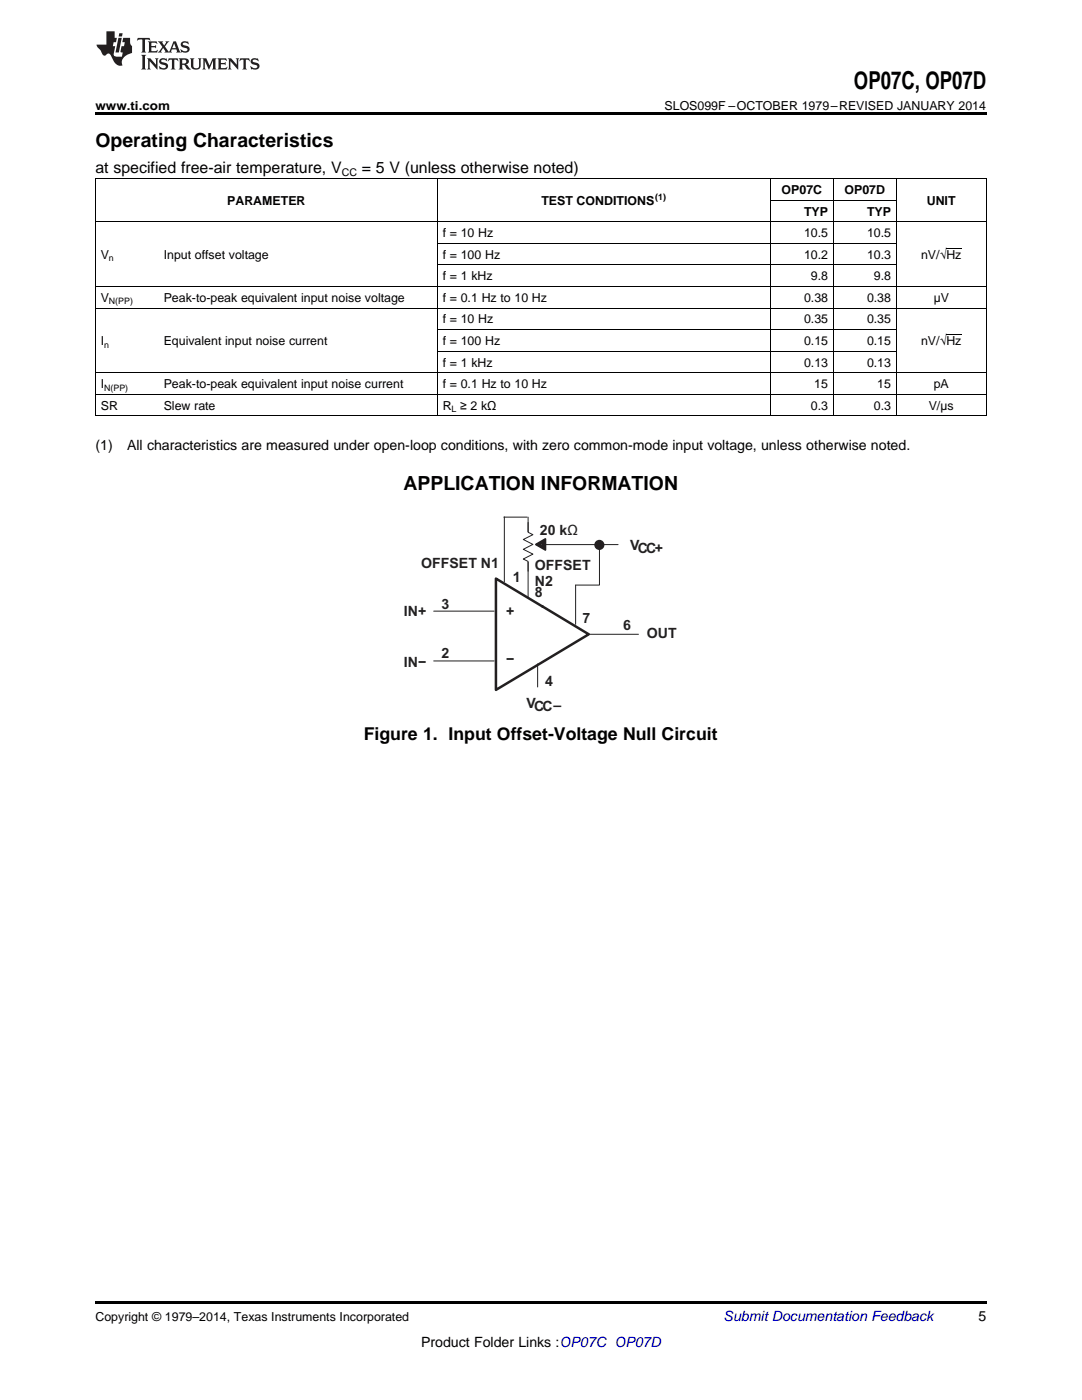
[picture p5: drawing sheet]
<svg xmlns="http://www.w3.org/2000/svg" width="216mm" height="279mm" viewBox="0 0 216 279" stroke-linecap="round" stroke-linejoin="round" font-family="sans-serif">
<defs><g id="words">
<text font-size="4.9" x="170.4" y="17.8">OP07C, OP07D</text>
<g font-size="3.9">
<text x="19" y="29.3">Operating Characteristics</text>
<text x="80.5" y="97.9">APPLICATION INFORMATION</text>
</g>
<text font-size="3.5" x="72.6" y="147.8">Figure 1. Input Offset-Voltage Null Circuit</text>
<g font-size="3.2">
<text x="19" y="34.4">at specified free-air temperature, V</text>
<text x="72.2" y="34.4">= 5 V (unless otherwise noted)</text>
</g>
<g font-size="2.8">
<text x="19" y="89.7">(1)</text>
<text x="25.4" y="89.7">All characteristics are measured under open-loop conditions, with zero common-mode input voltage, unless otherwise noted.</text>
<text x="195.3" y="263.6">5</text>
<text x="84" y="268.9">Product Folder Links :OP07C OP07D</text>
</g>
<g font-size="2.8" fill="#231f20">
<text x="107.7" y="106.7">20 kΩ</text>
<text x="84.1" y="113.4">OFFSET N1</text>
<text x="106.7" y="113.8">OFFSET</text>
<text x="125.7" y="109.7">VCC+</text>
<text x="102.3" y="116.1">1</text>
<text x="106.7" y="116.8">N2</text>
<text x="106.7" y="119.2">8</text>
<text x="80.6" y="123">IN+</text>
<text x="88.1" y="121.4">3</text>
<text x="101" y="123">+</text>
<text x="116.2" y="124.3">7</text>
<text x="124.4" y="125.8">6</text>
<text x="88.1" y="131.4">2</text>
<text x="129.1" y="127.3">OUT</text>
<text x="80.6" y="133.1">IN−</text>
<text x="101" y="132.4">−</text>
<text x="108.8" y="136.8">4</text>
<text x="105" y="141.2">VCC–</text>
</g>
<text font-size="2.8" fill="#0000c8" x="144.4" y="263.6">Submit Documentation Feedback</text>
<g font-size="2.5">
<text x="19" y="21.9">www.ti.com</text>
<text x="132.6" y="21.9">SLOS099F –OCTOBER 1979–REVISED JANUARY 2014</text>
<text x="45.3" y="40.9">PARAMETER</text>
<text x="108" y="40.9">TEST CONDITIONS</text>
<text x="156" y="38.7">OP07C</text>
<text x="168.5" y="38.7">OP07D</text>
<text x="184.9" y="40.9">UNIT</text>
<text x="88.3" y="47.3">f = 10 Hz</text>
<text x="160.4" y="43">TYP</text>
<text x="160.4" y="47.3">10.5</text>
<text x="173" y="43">TYP</text>
<text x="173" y="47.3">10.5</text>
<text x="20.1" y="51.6">V</text>
<text x="32.7" y="51.6">Input offset voltage</text>
<text x="88.3" y="51.6">f = 100 Hz</text>
<text x="160.4" y="51.6">10.2</text>
<text x="173" y="51.6">10.3</text>
<text x="183.8" y="51.6">nV/√Hz</text>
<text x="88.3" y="56">f = 1 kHz</text>
<text x="161.8" y="56">9.8</text>
<text x="174.4" y="56">9.8</text>
<text x="20.1" y="60.3">V</text>
<text x="32.7" y="60.3">Peak-to-peak equivalent input noise voltage</text>
<text x="88.3" y="60.3">f = 0.1 Hz to 10 Hz</text>
<text x="88.3" y="64.6">f = 10 Hz</text>
<text x="160.4" y="60.3">0.38</text>
<text x="160.4" y="64.6">0.35</text>
<text x="173" y="60.3">0.38</text>
<text x="173" y="64.6">0.35</text>
<text x="186.3" y="60.3">µV</text>
<text x="20.1" y="68.9">I</text>
<text x="32.7" y="68.9">Equivalent input noise current</text>
<text x="88.3" y="68.9">f = 100 Hz</text>
<text x="160.4" y="68.9">0.15</text>
<text x="173" y="68.9">0.15</text>
<text x="183.8" y="68.9">nV/√Hz</text>
<text x="20.1" y="77.5">I</text>
<text x="32.7" y="77.5">Peak-to-peak equivalent input noise current</text>
<text x="88.3" y="73.2">f = 1 kHz</text>
<text x="88.3" y="77.5">f = 0.1 Hz to 10 Hz</text>
<text x="160.4" y="73.2">0.13</text>
<text x="162.5" y="77.5">15</text>
<text x="173" y="73.2">0.13</text>
<text x="175" y="77.5">15</text>
<text x="186.3" y="77.5">pA</text>
<text x="20.1" y="81.8">SR</text>
<text x="32.7" y="81.8">Slew rate</text>
<text x="88.3" y="81.8">R ≥ 2 kΩ</text>
<text x="161.8" y="81.8">0.3</text>
<text x="174.4" y="81.8">0.3</text>
<text x="185.3" y="81.8">V/µs</text>
<text x="19" y="263.6">Copyright © 1979–2014, Texas Instruments Incorporated</text>
</g>
<text font-size="2.1" x="68.2" y="35.1">CC</text>
<g font-size="1.8">
<text x="130.8" y="39.9">(1)</text>
<text x="21.7" y="52.1">n</text>
<text x="21.7" y="60.7">N(PP)</text>
<text x="20.8" y="69.4">n</text>
<text x="20.8" y="78">N(PP)</text>
<text x="90.1" y="82.3">L</text>
</g>
</g></defs>
<path d="M19 259.7h177.8v.5h-177.8z" fill="#000"/>
<path d="M100.6 103.1v13M105.4 103.2v15.9M108.8 108.7h14.5M114.9 116.8v7.8M86.5 122h12.1M86.5 131.9h12.1M107.3 132.5v4.6M117.2 126.6h10.2" fill="none" stroke="#231f20" stroke-width=".2"/>
<path d="M108 108.7a.06 .06 0 0 1 .1 0 .06 .06 0 0 1-.1 0zM106.9 108.7l1.9-1.2v2.3z" fill-rule="evenodd" fill="#231f20"/>
<g fill="none" stroke="#231f20" stroke-width=".34">
<path d="M106.9 108.7l1.9-1.2v2.3z"/>
<circle cx="108.1" cy="108.7" r=".06"/>
</g>
<circle cx="119.6" cy="108.7" r=".84" fill="#231f20"/>
<circle cx="119.6" cy="108.7" r=".84" fill="none" stroke="#231f20" stroke-width=".34"/>
<path d="M100.5 103.2h4.7" fill="none" stroke="#231f20" stroke-width=".2"/>
<path d="M104.4 106.2h2v5.8h-2z" fill-rule="evenodd" fill="#fff"/>
<path d="M105.4 104.3v1.9l.9 .5-1.9 1 1.9 .9-1.9 1 1.9 1-1.9 1 1 .4v2M119.6 108.8v8h-4.7" fill="none" stroke="#231f20" stroke-width=".2"/>
<path d="M108.2 121l-9.2-5.5v22.2l18.5-11.1-9.2-5.6" fill="none" stroke="#231f20" stroke-width=".5"/>
<g fill="none" stroke="#000" stroke-width=".2">
<path d="M19 35.6h177.8M19.1 35.7v47.3M87.2 35.7v47.3M153.7 35.7v47.3M153.7 40h25.2M166.2 35.7v47.3M178.8 35.7v47.3M196.8 35.7v47.3M19 57.2h177.8M19 44.3h177.8M87.3 52.9h91.6M87.3 48.6h91.6"/>
<path d="M19 78.7h177.8M19 74.4h177.8M19 61.5h177.8M87.3 70.1h91.6M87.3 65.8h91.6M19 83h177.8"/>
</g>
<path d="M19 22.5h177.8v.5h-177.8z" fill="#000"/>
<g fill="#231f20">
<path d="M27.5 7.6l-.1 .5 .4-.2h.6v.1v2.1l-.2 .4h1l-.3-.4v-2.1l.1-.1h.5l.5 .2-.2-.5zM29.5 8.3l.2 .3v1.5l-.2 .4h1.8l.2-.6a1.04 1.04 0 0 1-1.3 .2v-.7h.6l.3 .2v-.6l-.3 .2h-.6v-.6l.8-.1 .4 .3-.2-.5zM31.5 8.3l.9 1.1-.9 1.1h.8l-.2-.2 .5-.7 .4 .7-.2 .2h1.5l-.1-.2 .1-.4h.9l.1 .4-.2 .2h1l-.3-.3-.7-1.9h-.5l-.9 2-.8-1 .9-1h-.8l.1 .3-.3 .5-.4-.6 .2-.2zM34.7 8.6l.4 1h-.7zM36.3 8.4a.63 .63 0 0 0-.2 .7 .63 .63 0 0 0 .6 .4l.6 .2 .1 .2a.75 .75 0 0 1-.7 .4 .75 .75 0 0 1-.6-.5l.1 .7 .1-.1a1.11 1.11 0 0 0 1.5-.6 1.13 1.13 0 0 0-1.2-.8l-.1-.4a1.04 1.04 0 0 1 1.2 .2l-.2-.5-.1 .1-.5-.2zM28.2 10.9l.2 .4v2.2l-.2 .4h1l-.3-.4v-2.2l.3-.4zM29.3 11.6l.3 .4v1.5l-.3 .4h.8l-.2-.4v-1.3l1.5 1.7v-1.9l.2-.4h-.7l.2 .4v.9l-1.1-1.3zM32 11.8a.62 .62 0 0 0-.2 .7 .62 .62 0 0 0 .6 .4l.6 .1 .1 .3a.76 .76 0 0 1-.7 .3 .76 .76 0 0 1-.6-.4l.1 .7 .1-.1a1.11 1.11 0 0 0 1.5-.6 1.13 1.13 0 0 0-1.2-.8l-.1-.4a1.04 1.04 0 0 1 1.2 .2l-.2-.6-.1 .1-.5-.1zM33.7 11.6l-.2 .6a.61 .61 0 0 1 .8-.3v1.6l-.2 .4h.9l-.2-.4v-1.6a.63 .63 0 0 1 .8 .3l-.2-.6zM35.6 11.6l.3 .4v1.5l-.3 .4h1l-.2-.2v-.8l.5 .2a.76 .76 0 0 0 1.2 .7l-1-1a.58 .58 0 0 0 .6-.5 .58 .58 0 0 0-.5-.6zM36.4 11.9h.1a.45 .45 0 0 1 .5 .1 .45 .45 0 0 1 .1 .5l-.7 .2zM37.9 11.6l.2 .2a2.17 2.17 0 0 0 .3 1.9 .99 .99 0 0 0 1.6-.6v-1.1l.2-.4h-.7l.2 .2a1.92 1.92 0 0 1-.2 1.8 .6 .6 0 0 1-.9-.5v-1.1l.2-.4zM40.4 11.6l.2 .4v1.5l-.2 .4h.7l-.2-.4v-1.4l.8 1.8 .8-1.8v1.4l-.2 .4h.9l-.2-.4v-1.5l.2-.4h-.8l-.6 1.5-.6-1.5zM43.4 11.6l.2 .4v1.5l-.2 .4h1.8l.2-.6a1.04 1.04 0 0 1-1.3 .1v-.6h.5l.4 .2v-.6l-.4 .2h-.5v-.7h.8l.3 .3-.1-.6zM45.5 11.6l.2 .4v1.5l-.2 .4h.7l-.2-.4v-1.3l1.5 1.7v-1.9l.2-.4h-.7l.2 .4v.9l-1.1-1.3zM47.9 11.6l-.1 .6a.61 .61 0 0 1 .8-.3v1.6l-.3 .4h1l-.3-.4 .1-1.6a.63 .63 0 0 1 .7 .3l-.1-.6zM50.2 11.8a.62 .62 0 0 0-.2 .7 .62 .62 0 0 0 .6 .4l.6 .1 .2 .3a.76 .76 0 0 1-.8 .3 .76 .76 0 0 1-.6-.4l.1 .7 .2-.1a1.11 1.11 0 0 0 1.5-.6 1.13 1.13 0 0 0-1.3-.8l-.1-.4a1.04 1.04 0 0 1 1.2 .2l-.1-.6-.2 .1-.5-.1z"/>
<path d="M21.2 6.3v2.6h-1.9l.1 .4 .7 .9a.91 .91 0 0 0 1 .8 .56 .56 0 0 1 .5-.3 .56 .56 0 0 1 .5 .3l.4 .8a1.53 1.53 0 0 0 1.9 1.2 1.54 1.54 0 0 1 1-2.1l.9-.3v-1.4a1.52 1.52 0 0 1-.3-1.6h-1.4l-.2 .8h.5l-.2 .8h-.4l-.2 1v.2l.4 .1-.2 .8a1.93 1.93 0 0 1-1.6-.3l.3-1.8h-.5l.2-.8h.4l.2-.8h-.4v-1.3zM23.6 7.6l-.6 2.9h.7l.6-2.9zM23.8 6.6l-.1 .7h.6l.2-.7z"/>
</g>
<path d="M188.8 49.5h3M188.8 66.7h3" fill="none" stroke="#000" stroke-width=".2"/>
<use href="#words"/>
</svg>
